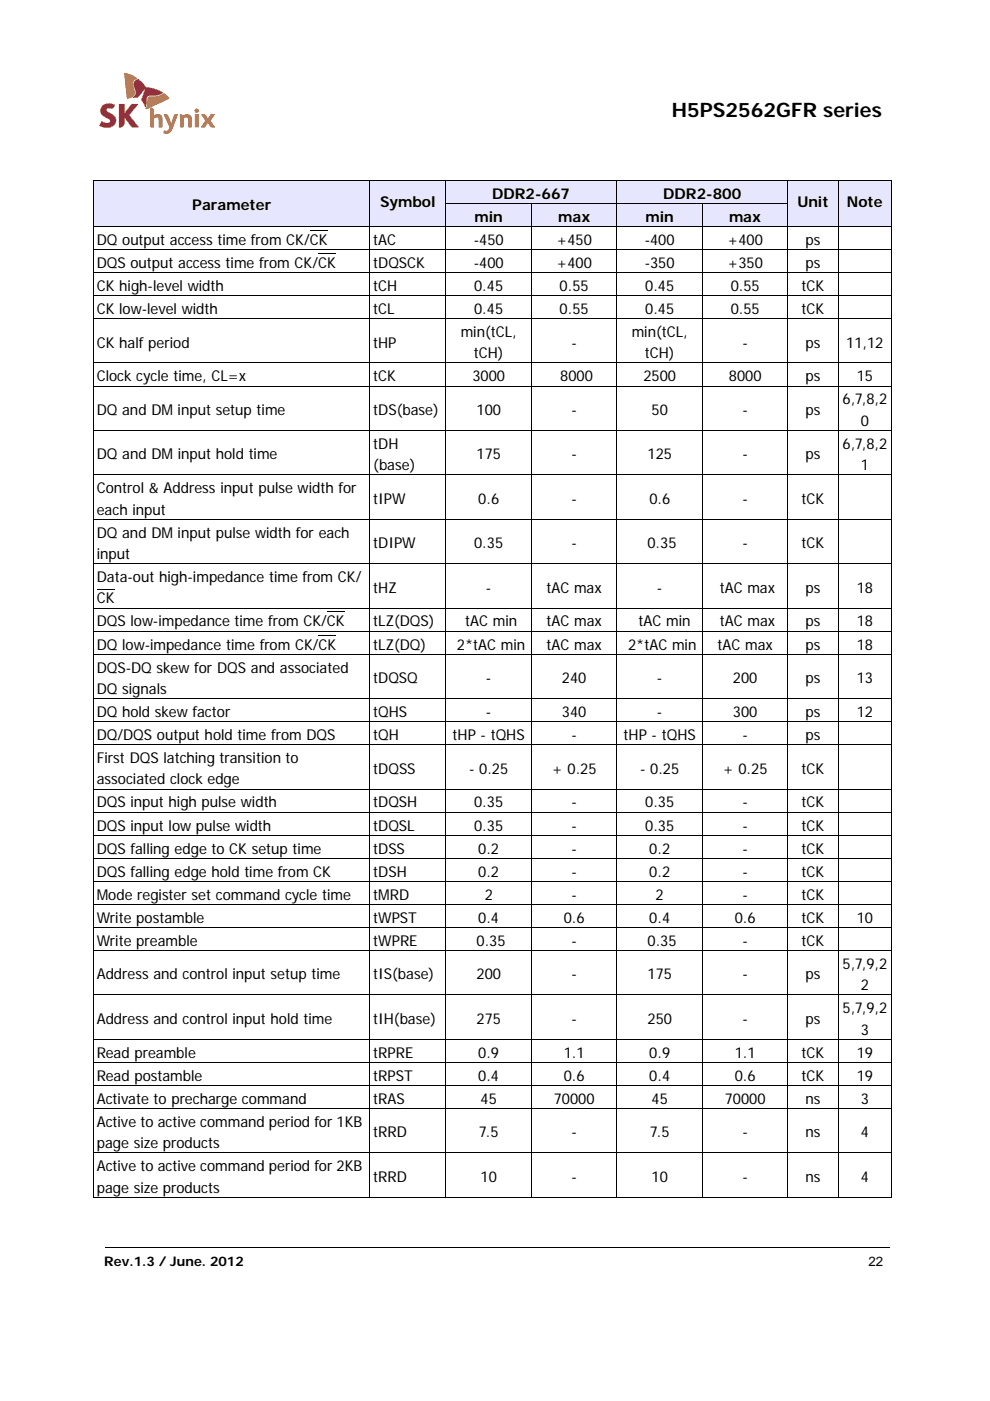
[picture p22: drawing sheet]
<svg xmlns="http://www.w3.org/2000/svg" width="210mm" height="297mm" viewBox="0 0 210 297" stroke-linecap="round" stroke-linejoin="round" font-family="sans-serif">
<defs><g id="words">
<text font-size="4.2" x="142.4" y="24.8">H5PS2562GFR series</text>
<g font-size="3.2">
<text x="40.7" y="44.6">Parameter</text>
<text x="80.6" y="43.8">Symbol</text>
<text x="100.6" y="47">min</text>
<text x="104.4" y="42.1">DDR2-667</text>
<text x="118.3" y="47">max</text>
<text x="136.9" y="47">min</text>
<text x="140.6" y="42.1">DDR2-800</text>
<text x="154.6" y="47">max</text>
<text x="169.1" y="43.8">Unit</text>
<text x="179.6" y="43.8">Note</text>
<text x="20.5" y="51.9">DQ output access time from CK/CK</text>
<text x="79.1" y="51.9">tAC</text>
<text x="100.5" y="51.9">-450</text>
<text x="118" y="51.9">+450</text>
<text x="136.7" y="51.9">-400</text>
<text x="154.2" y="51.9">+400</text>
<text x="170.8" y="51.9">ps</text>
<text x="20.5" y="56.8">DQS output access time from CK/CK</text>
<text x="79.1" y="56.8">tDQSCK</text>
<text x="100.5" y="56.8">-400</text>
<text x="118" y="56.8">+400</text>
<text x="136.7" y="56.8">-350</text>
<text x="154.2" y="56.8">+350</text>
<text x="170.8" y="56.8">ps</text>
<text x="20.5" y="61.7">CK high-level width</text>
<text x="79.1" y="61.7">tCH</text>
<text x="100.5" y="61.7">0.45</text>
<text x="118.7" y="61.7">0.55</text>
<text x="136.8" y="61.7">0.45</text>
<text x="154.9" y="61.7">0.55</text>
<text x="170" y="61.7">tCK</text>
<text x="20.5" y="66.5">CK low-level width</text>
<text x="79.1" y="66.5">tCL</text>
<text x="97.7" y="71.4">min(tCL,</text>
<text x="100.5" y="66.5">0.45</text>
<text x="118.7" y="66.5">0.55</text>
<text x="133.9" y="71.4">min(tCL,</text>
<text x="136.8" y="66.5">0.45</text>
<text x="154.9" y="66.5">0.55</text>
<text x="170" y="66.5">tCK</text>
<text x="20.5" y="73.7">CK half period</text>
<text x="79.1" y="73.7">tHP</text>
<text x="100.5" y="76">tCH)</text>
<text x="121.2" y="73.7">-</text>
<text x="136.7" y="76">tCH)</text>
<text x="157.4" y="73.7">-</text>
<text x="170.8" y="73.7">ps</text>
<text x="179.4" y="73.7">11,12</text>
<text x="20.5" y="80.8">Clock cycle time, CL=x</text>
<text x="79.1" y="80.8">tCK</text>
<text x="100.2" y="80.8">3000</text>
<text x="118.8" y="80.8">8000</text>
<text x="136.4" y="80.8">2500</text>
<text x="154.5" y="80.8">8000</text>
<text x="170.8" y="80.8">ps</text>
<text x="181.7" y="80.8">15</text>
<text x="20.5" y="88">DQ and DM input setup time</text>
<text x="79.1" y="88">tDS(base)</text>
<text x="101" y="88">100</text>
<text x="121.2" y="88">-</text>
<text x="138.2" y="88">50</text>
<text x="157.4" y="88">-</text>
<text x="170.8" y="88">ps</text>
<text x="178.6" y="85.7">6,7,8,2</text>
<text x="79.1" y="95.1">tDH</text>
<text x="178.6" y="95.1">6,7,8,2</text>
<text x="182.5" y="90.3">0</text>
<text x="20.5" y="97.4">DQ and DM input hold time</text>
<text x="79.1" y="99.7">(base)</text>
<text x="101" y="97.4">175</text>
<text x="121.2" y="97.4">-</text>
<text x="137.3" y="97.4">125</text>
<text x="157.4" y="97.4">-</text>
<text x="170.8" y="97.4">ps</text>
<text x="182.5" y="99.7">1</text>
<text x="20.5" y="104.6">Control &amp; Address input pulse width for</text>
<text x="79.1" y="106.8">tIPW</text>
<text x="101.4" y="106.8">0.6</text>
<text x="121.2" y="106.8">-</text>
<text x="137.7" y="106.8">0.6</text>
<text x="157.4" y="106.8">-</text>
<text x="170" y="106.8">tCK</text>
<text x="20.5" y="109.1">each input</text>
<text x="20.5" y="114">DQ and DM input pulse width for each</text>
<text x="20.5" y="118.5">input</text>
<text x="79.1" y="116.2">tDIPW</text>
<text x="100.5" y="116.2">0.35</text>
<text x="121.2" y="116.2">-</text>
<text x="137.3" y="116.2">0.35</text>
<text x="157.4" y="116.2">-</text>
<text x="170" y="116.2">tCK</text>
<text x="20.5" y="123.4">Data-out high-impedance time from CK/</text>
<text x="79.1" y="125.7">tHZ</text>
<text x="103" y="125.7">-</text>
<text x="115.9" y="125.7">tAC max</text>
<text x="139.3" y="125.7">-</text>
<text x="152.6" y="125.7">tAC max</text>
<text x="170.8" y="125.7">ps</text>
<text x="181.7" y="125.7">18</text>
<text x="20.5" y="127.9">CK</text>
<text x="20.5" y="132.8">DQS low-impedance time from CK/CK</text>
<text x="20.5" y="137.7">DQ low-impedance time from CK/CK</text>
<text x="79.1" y="132.8">tLZ(DQS)</text>
<text x="79.1" y="137.7">tLZ(DQ)</text>
<text x="96.9" y="137.7">2*tAC min</text>
<text x="98.6" y="132.8">tAC min</text>
<text x="115.9" y="132.8">tAC max</text>
<text x="115.9" y="137.7">tAC max</text>
<text x="133.2" y="137.7">2*tAC min</text>
<text x="135.4" y="132.8">tAC min</text>
<text x="152.2" y="137.7">tAC max</text>
<text x="152.6" y="132.8">tAC max</text>
<text x="170.8" y="132.8">ps</text>
<text x="170.8" y="137.7">ps</text>
<text x="181.7" y="132.8">18</text>
<text x="181.7" y="137.7">18</text>
<text x="20.5" y="142.6">DQS-DQ skew for DQS and associated</text>
<text x="20.5" y="147.1">DQ signals</text>
<text x="79.1" y="144.9">tDQSQ</text>
<text x="103" y="144.9">-</text>
<text x="119.1" y="144.9">240</text>
<text x="139.3" y="144.9">-</text>
<text x="155.4" y="144.9">200</text>
<text x="170.8" y="144.9">ps</text>
<text x="181.7" y="144.9">13</text>
<text x="20.5" y="152">DQ hold skew factor</text>
<text x="79.1" y="152">tQHS</text>
<text x="103" y="152">-</text>
<text x="119.1" y="152">340</text>
<text x="139.3" y="152">-</text>
<text x="155.4" y="152">300</text>
<text x="170.8" y="152">ps</text>
<text x="181.7" y="152">12</text>
<text x="20.5" y="156.9">DQ/DQS output hold time from DQS</text>
<text x="20.5" y="161.8">First DQS latching transition to</text>
<text x="79.1" y="156.9">tQH</text>
<text x="96" y="156.9">tHP - tQHS</text>
<text x="121.2" y="156.9">-</text>
<text x="132.2" y="156.9">tHP - tQHS</text>
<text x="157.4" y="156.9">-</text>
<text x="170.8" y="156.9">ps</text>
<text x="20.5" y="166.3">associated clock edge</text>
<text x="79.1" y="164">tDQSS</text>
<text x="99.5" y="164">- 0.25</text>
<text x="117" y="164">+ 0.25</text>
<text x="135.7" y="164">- 0.25</text>
<text x="153.3" y="164">+ 0.25</text>
<text x="170" y="164">tCK</text>
<text x="20.5" y="171.2">DQS input high pulse width</text>
<text x="79.1" y="171.2">tDQSH</text>
<text x="100.5" y="171.2">0.35</text>
<text x="121.2" y="171.2">-</text>
<text x="136.8" y="171.2">0.35</text>
<text x="157.4" y="171.2">-</text>
<text x="170" y="171.2">tCK</text>
<text x="20.5" y="176.1">DQS input low pulse width</text>
<text x="79.1" y="176.1">tDQSL</text>
<text x="100.5" y="176.1">0.35</text>
<text x="121.2" y="176.1">-</text>
<text x="136.8" y="176.1">0.35</text>
<text x="157.4" y="176.1">-</text>
<text x="170" y="176.1">tCK</text>
<text x="20.5" y="181">DQS falling edge to CK setup time</text>
<text x="20.5" y="185.8">DQS falling edge hold time from CK</text>
<text x="79.1" y="181">tDSS</text>
<text x="79.1" y="185.8">tDSH</text>
<text x="101.4" y="181">0.2</text>
<text x="101.4" y="185.8">0.2</text>
<text x="121.2" y="181">-</text>
<text x="121.2" y="185.8">-</text>
<text x="137.7" y="181">0.2</text>
<text x="137.7" y="185.8">0.2</text>
<text x="157.4" y="181">-</text>
<text x="157.4" y="185.8">-</text>
<text x="170" y="181">tCK</text>
<text x="170" y="185.8">tCK</text>
<text x="20.5" y="190.7">Mode register set command cycle time</text>
<text x="79.1" y="190.7">tMRD</text>
<text x="102.8" y="190.7">2</text>
<text x="121.2" y="190.7">-</text>
<text x="139" y="190.7">2</text>
<text x="157.4" y="190.7">-</text>
<text x="170" y="190.7">tCK</text>
<text x="20.5" y="195.6">Write postamble</text>
<text x="79.1" y="195.6">tWPST</text>
<text x="101.4" y="195.6">0.4</text>
<text x="119.5" y="195.6">0.6</text>
<text x="137.7" y="195.6">0.4</text>
<text x="155.8" y="195.6">0.6</text>
<text x="170" y="195.6">tCK</text>
<text x="181.7" y="195.6">10</text>
<text x="20.5" y="200.5">Write preamble</text>
<text x="79.1" y="200.5">tWPRE</text>
<text x="101" y="200.5">0.35</text>
<text x="121.2" y="200.5">-</text>
<text x="137.3" y="200.5">0.35</text>
<text x="157.4" y="200.5">-</text>
<text x="170" y="200.5">tCK</text>
<text x="20.5" y="207.7">Address and control input setup time</text>
<text x="79.1" y="207.7">tIS(base)</text>
<text x="101" y="207.7">200</text>
<text x="121.2" y="207.7">-</text>
<text x="137.3" y="207.7">175</text>
<text x="157.4" y="207.7">-</text>
<text x="170.8" y="207.7">ps</text>
<text x="178.6" y="205.4">5,7,9,2</text>
<text x="182.5" y="209.9">2</text>
<text x="178.6" y="214.8">5,7,9,2</text>
<text x="20.5" y="217.1">Address and control input hold time</text>
<text x="79.1" y="217.1">tIH(base)</text>
<text x="101" y="217.1">275</text>
<text x="121.2" y="217.1">-</text>
<text x="137.3" y="217.1">250</text>
<text x="157.4" y="217.1">-</text>
<text x="170.8" y="217.1">ps</text>
<text x="182.5" y="219.4">3</text>
<text x="20.5" y="224.2">Read preamble</text>
<text x="79.1" y="224.2">tRPRE</text>
<text x="101.4" y="224.2">0.9</text>
<text x="119.5" y="224.2">1.1</text>
<text x="137.7" y="224.2">0.9</text>
<text x="155.8" y="224.2">1.1</text>
<text x="170" y="224.2">tCK</text>
<text x="181.7" y="224.2">19</text>
<text x="20.5" y="229.1">Read postamble</text>
<text x="20.5" y="234">Activate to precharge command</text>
<text x="79.1" y="229.1">tRPST</text>
<text x="79.1" y="234">tRAS</text>
<text x="101.4" y="229.1">0.4</text>
<text x="101.9" y="234">45</text>
<text x="117.4" y="234">70000</text>
<text x="119.5" y="229.1">0.6</text>
<text x="137.7" y="229.1">0.4</text>
<text x="138.2" y="234">45</text>
<text x="153.7" y="234">70000</text>
<text x="155.8" y="229.1">0.6</text>
<text x="170" y="229.1">tCK</text>
<text x="170.8" y="234">ns</text>
<text x="181.7" y="229.1">19</text>
<text x="182.5" y="234">3</text>
<text x="20.5" y="238.9">Active to active command period for 1KB</text>
<text x="20.5" y="243.4">page size products</text>
<text x="79.1" y="241.2">tRRD</text>
<text x="101.5" y="241.2">7.5</text>
<text x="121.2" y="241.2">-</text>
<text x="137.8" y="241.2">7.5</text>
<text x="157.4" y="241.2">-</text>
<text x="170.8" y="241.2">ns</text>
<text x="182.5" y="241.2">4</text>
<text x="20.5" y="248.3">Active to active command period for 2KB</text>
<text x="79.1" y="250.6">tRRD</text>
<text x="101.9" y="250.6">10</text>
<text x="121.2" y="250.6">-</text>
<text x="138.2" y="250.6">10</text>
<text x="157.4" y="250.6">-</text>
<text x="170.8" y="250.6">ns</text>
<text x="182.5" y="250.6">4</text>
<text x="20.5" y="252.8">page size products</text>
</g>
<g font-size="2.8">
<text x="22.1" y="268.5">Rev.1.3 / June. 2012</text>
<text x="184.1" y="268.5">22</text>
</g>
</g></defs>
<path d="M22.2 264.4l.1 .2z" fill="#000"/>
<path d="M22.3 264.5h166.3" fill="none" stroke="#000" stroke-width=".21"/>
<g fill="#fff">
<path d="M20.6 29.6h166.6v1.5h-166.6z"/>
<path d="M21 15.5h24.6v12.9h-24.6z"/>
</g>
<g fill="#e31837">
<path d="M21.8 22.4a2.57 2.57 0 0 1 2.5-.2v.2a.89 .89 0 0 1-1.4 .5l-.3 .2-.1 .3 .5 .4a1.86 1.86 0 0 1 1.6 2 1.72 1.72 0 0 1-2.3 1.2l-1.2-.4 .5-.8a1.21 1.21 0 0 0 1.8 0 1.21 1.21 0 0 0-1-.9 1.46 1.46 0 0 1-.6-2.5z"/>
<path d="M21.7 22.4a2.49 2.49 0 0 1 2.7-.2l-.1 .2a.89 .89 0 0 1-1.3 .6l-.3 .1-.1 .3 .6 .6a.71 .71 0 0 1-.6-1l.3-.1a.9 .9 0 0 0 1.4-.7v.1a1.96 1.96 0 0 0-2.9 1 2.24 2.24 0 0 0 1.7 1.9l.4 .6a1.24 1.24 0 0 1-2 0l-.4 .8 .2 .1a2.15 2.15 0 0 0 3.2-.9 1.83 1.83 0 0 0-1.3-1.8 1.6 1.6 0 0 1 1.4 1.8 1.6 1.6 0 0 1-1.8 1.3 2.56 2.56 0 0 1-1.7-.5l.4-.9a1.66 1.66 0 0 0 1.8 .2 .52 .52 0 0 0-.4-.7 1.78 1.78 0 0 1-1.3-2.7z"/>
<path d="M25.3 22.1h1.1v2l1.5-2h1.4l-2 2.3 2.1 2.5h-1.5l-1.5-2.1v1.2a.96 .96 0 0 1-1.1 1z"/>
<path d="M25.2 22l1.2 .1v2l1.5-2.1h1.4l-1.9 2.5-.1-.1 1.9-2.4 .1 .1h-1.4l-1.5 2.1v-2.1h-1.1v4.8a.99 .99 0 0 0 1-1.2l.1-.9 1.6 2.1h1.4l-.1 .1-2-2.6h.1l2 2.6h-1.5l-1.5-2.2a1.83 1.83 0 0 1-.5 2.1l-.7 .2z"/>
<path d="M28.6 17.2l.6-.4a4.6 4.6 0 0 1 1.7 1.7l-1.7 2.2h-1a1.56 1.56 0 0 0 .3-2.3l-.1-.9z"/>
<path d="M28.5 17.2l.6-.4h.3a1.14 1.14 0 0 0-1 1.1l.1 .4a1.71 1.71 0 0 1-.3 2.4l1-.1 1.7-2.1-1.6-1.8 .9 .9 .8 1-1.8 2.1h-1.1a1.59 1.59 0 0 0 .3-2.2l-.1-.9z"/>
<path d="M30.9 18.5a7.7 7.7 0 0 1 3.7 1.2 5.8 5.8 0 0 1-3.1 .6l-.1 .1a2.97 2.97 0 0 0-.5 1.9l-.1 .3-.8-1.4z"/>
<path d="M30.9 18.5a6.3 6.3 0 0 1 3.7 1.2 6.4 6.4 0 0 1-3.2 .7l-.3 .5v1l-.3 .8 .2-1.8a.83 .83 0 0 1 1.2-.7l1.1-.1 1.2-.4a5.8 5.8 0 0 0-3.6-1l-.9 2.4 .6 .9 .2 .7-.8-1.6z"/>
</g>
<g fill="#f58025">
<path d="M26.4 15.5a5.2 5.2 0 0 1 2.7 1.1 1.39 1.39 0 0 0-.7 2.3 1.16 1.16 0 0 1-.4 1.6l-.8 .3-.3-.1z"/>
<path d="M26.4 15.6a3.6 3.6 0 0 1 2.7 1v.1a1.36 1.36 0 0 0-.6 2.2 1.34 1.34 0 0 1-.2 1.4 1.34 1.34 0 0 1-1.3 .5 1.37 1.37 0 0 0 1.3-.6 1.37 1.37 0 0 0 0-1.5 1.35 1.35 0 0 1 .8-2.1l-2-.9-.7-.1 .6 5 .1 .2-.1 .1z"/>
<path d="M31.5 20.6l2.1-.2 1.2-.6 1 1-4.7 2.3-.2-.2a3.3 3.3 0 0 0 .4-2z"/>
<path d="M31.5 20.6l.5-.2a4.8 4.8 0 0 0 2.8-.6l.8 .6 .2 .5-4.6 2.2-.3-.1v-.1l.3 .1 4.4-2.1v-.3l-.8-.7a6 6 0 0 1-3.2 .7l-.3 .7a1.58 1.58 0 0 1-.4 1.7z"/>
<path d="M34.8 24.3l.1-.1a.64 .64 0 0 1 .8 .5l.6 1.6 .7-2h.7l-1.1 2.8a1.44 1.44 0 0 1-1.9 1.1l.2-.5a.78 .78 0 0 0 1.1-.7z"/>
<path d="M34.7 24.2h.6l.2 .1 .8 2 .6-2 .8-.1-1 2.9 1-2.8h-.7l-.6 2-.8-1.6a.57 .57 0 0 0-.8-.4l1.2 2.6a.89 .89 0 0 1-1.2 .8l-.1 .5a1.53 1.53 0 0 0 2-1.2 1.44 1.44 0 0 1-2.1 1.2l.2-.6a.73 .73 0 0 0 1.1-.7z"/>
<path d="M42.7 24.3h.1a.6 .6 0 0 1 .9 .3l.4 .6 .6-1h.8l-.9 1.4 .9 1.3h-.8l-.6-.9-.6 .9h-.8l.9-1.3z"/>
<path d="M42.7 24.3a.73 .73 0 0 1 1.1 .4l.3 .5 .6-1h.9l-1 1.3 .9 1.5-1-1.4 1-1.4-.8 .1-.7 1a1.14 1.14 0 0 0-1.1-1l-.2 .1 .9 1.2-.9 1.4 .8-.1 .6-1 .6 1 .9 .1h-.9l-.7-1-.5 1h-.8l.8-1.4z"/>
<path d="M38.1 24.3l.6 .1 .1 .2a1.01 1.01 0 0 1 1.1-.3 1.01 1.01 0 0 1 .7 .8v1.8h-.6l-.2-1.9a.65 .65 0 0 0-.9 .1v1.8h-.7z"/>
<path d="M38.1 24.3h.5l.2 .3a1.1 1.1 0 0 1 1.3-.3 1.1 1.1 0 0 1 .6 1.2v1.5h-.8v-1.7a.51 .51 0 0 0-.4-.4 .51 .51 0 0 0-.6 .2v1.9h-.7v-1.9v1.8h.6l.1-1.9a.65 .65 0 0 1 .6-.2 .65 .65 0 0 1 .5 .5v1.6h.6v-1.7a.99 .99 0 0 0-.7-.9 .99 .99 0 0 0-1.1 .3l-.2-.2-.4-.1v.9z"/>
<path d="M41.3 23.3a.47 .47 0 0 1 .5-.3 .47 .47 0 0 1 .4 .5l-.4-.4h-.2a.39 .39 0 0 0 0 .7 .39 .39 0 0 0 .5-.4 .45 .45 0 0 1-.5 .5 .45 .45 0 0 1-.3-.6z"/>
<path d="M41.4 24.3h.6v2.6h-.6z"/>
<path d="M41.3 24.3h.8v2.7l-.1-2.7h-.6v2.6l.7 .1h-.8z"/>
<path d="M31.9 22.9a.54 .54 0 0 1 .7 .5l.1 1.1a.95 .95 0 0 1 1.1-.3 .95 .95 0 0 1 .6 1v1.7h-.7l-.1-1.9a.63 .63 0 0 0-1 .1v1.8h-.7z"/>
<path d="M31.9 22.8a.63 .63 0 0 1 .8 .5l-.1 1.3v-1.3a.52 .52 0 0 0-.7-.4l.1 4h.6v-1.8a.66 .66 0 0 1 .8-.2 .66 .66 0 0 1 .3 .8v1.2h.6v-1.6a.97 .97 0 0 0-.6-1 .97 .97 0 0 0-1.1 .3 1.09 1.09 0 0 1 1.4-.3 1.09 1.09 0 0 1 .4 1.4v1.3h-.7l-.1-1.7a.53 .53 0 0 0-.4-.4 .53 .53 0 0 0-.5 .3v1.8h-.8z"/>
<circle cx="41.7" cy="23.5" r=".4"/>
</g>
<g fill="#e6e6ff">
<path d="M19.8 38.2h58.6v9.8h-58.6z"/>
<path d="M78.4 38.2h16.1v9.8h-16.1z"/>
<path d="M94.5 38.2h36.2v4.9h-36.2z"/>
<path d="M130.7 38.2h36.3v4.9h-36.3z"/>
<path d="M167 38.2h10.7v9.8h-10.7z"/>
<path d="M177.7 38.2h11.3v9.8h-11.3z"/>
<path d="M94.5 43.1h18.2v4.9h-18.2z"/>
<path d="M112.7 43.1h18v4.9h-18z"/>
<path d="M130.7 43.1h18.3v4.9h-18.3z"/>
<path d="M149 43.1h18v4.9h-18z"/>
</g>
<path d="M19.8 48h58.6v4.9h-58.6z" fill="#fff"/>
<path d="M65.7 48.8h3.7" fill="none" stroke="#000" stroke-width=".21"/>
<g fill="#fff">
<path d="M78.4 48h16.1v4.9h-16.1z"/>
<path d="M94.5 48h18.2v4.9h-18.2z"/>
<path d="M112.7 48h18v4.9h-18z"/>
<path d="M130.7 48h18.3v4.9h-18.3z"/>
<path d="M149 48h18v4.9h-18z"/>
<path d="M167 48h10.7v4.9h-10.7z"/>
<path d="M177.7 48h11.3v4.9h-11.3z"/>
<path d="M19.8 52.9h58.6v4.9h-58.6z"/>
</g>
<path d="M67.5 53.7h3.7" fill="none" stroke="#000" stroke-width=".21"/>
<g fill="#fff">
<path d="M78.4 52.9h16.1v4.9h-16.1z"/>
<path d="M94.5 52.9h18.2v4.9h-18.2z"/>
<path d="M112.7 52.9h18v4.9h-18z"/>
<path d="M130.7 52.9h18.3v4.9h-18.3z"/>
<path d="M149 52.9h18v4.9h-18z"/>
<path d="M167 52.9h10.7v4.9h-10.7z"/>
<path d="M177.7 52.9h11.3v4.9h-11.3z"/>
<path d="M19.8 57.8h58.6v4.9h-58.6z"/>
<path d="M78.4 57.8h16.1v4.9h-16.1z"/>
<path d="M94.5 57.8h18.2v4.9h-18.2z"/>
<path d="M112.7 57.8h18v4.9h-18z"/>
<path d="M130.7 57.8h18.3v4.9h-18.3z"/>
<path d="M149 57.8h18v4.9h-18z"/>
<path d="M167 57.8h10.7v4.9h-10.7z"/>
<path d="M177.7 57.8h11.3v4.9h-11.3z"/>
<path d="M19.8 62.7h58.6v4.8h-58.6z"/>
<path d="M78.4 62.7h16.1v4.8h-16.1z"/>
<path d="M94.5 62.7h18.2v4.8h-18.2z"/>
<path d="M112.7 62.7h18v4.8h-18z"/>
<path d="M130.7 62.7h18.3v4.8h-18.3z"/>
<path d="M149 62.7h18v4.8h-18z"/>
<path d="M167 62.7h10.7v4.8h-10.7z"/>
<path d="M177.7 62.7h11.3v4.8h-11.3z"/>
<path d="M19.8 67.5h58.6v9.5h-58.6z"/>
<path d="M78.4 67.5h16.1v9.5h-16.1z"/>
<path d="M94.5 67.5h18.2v9.5h-18.2z"/>
<path d="M112.7 67.5h18v9.5h-18z"/>
<path d="M130.7 67.5h18.3v9.5h-18.3z"/>
<path d="M149 67.5h18v9.5h-18z"/>
<path d="M167 67.5h10.7v9.5h-10.7z"/>
<path d="M177.7 67.5h11.3v9.5h-11.3z"/>
<path d="M19.8 77h58.6v4.9h-58.6z"/>
<path d="M78.4 77h16.1v4.9h-16.1z"/>
<path d="M130.7 77h18.3v4.9h-18.3z"/>
<path d="M167 77h10.7v4.9h-10.7z"/>
<path d="M177.7 77h11.3v4.9h-11.3z"/>
<path d="M19.8 81.9h58.6v9.4h-58.6z"/>
<path d="M78.4 81.9h16.1v9.4h-16.1z"/>
<path d="M149 81.9h18v9.4h-18z"/>
<path d="M167 81.9h10.7v9.4h-10.7z"/>
<path d="M177.7 81.9h11.3v9.4h-11.3z"/>
<path d="M19.8 91.3h58.6v9.4h-58.6z"/>
<path d="M78.4 91.3h16.1v9.4h-16.1z"/>
<path d="M149 91.3h18v9.4h-18z"/>
<path d="M167 91.3h10.7v9.4h-10.7z"/>
<path d="M177.7 91.3h11.3v9.4h-11.3z"/>
<path d="M19.8 100.7h58.6v9.4h-58.6z"/>
<path d="M78.4 100.7h16.1v9.4h-16.1z"/>
<path d="M149 100.7h18v9.4h-18z"/>
<path d="M167 100.7h10.7v9.4h-10.7z"/>
<path d="M177.7 100.7h11.3v9.4h-11.3z"/>
<path d="M19.8 110.1h58.6v9.4h-58.6z"/>
<path d="M78.4 110.1h16.1v9.4h-16.1z"/>
<path d="M149 110.1h18v9.4h-18z"/>
<path d="M167 110.1h10.7v9.4h-10.7z"/>
<path d="M177.7 110.1h11.3v9.4h-11.3z"/>
<path d="M19.8 119.5h58.6v9.4h-58.6z"/>
</g>
<path d="M20.5 124.9h3.8" fill="none" stroke="#000" stroke-width=".21"/>
<g fill="#fff">
<path d="M78.4 119.5h16.1v9.4h-16.1z"/>
<path d="M167 119.5h10.7v9.4h-10.7z"/>
<path d="M177.7 119.5h11.3v9.4h-11.3z"/>
<path d="M19.8 128.9h58.6v4.9h-58.6z"/>
</g>
<path d="M69.3 129.8h3.8" fill="none" stroke="#000" stroke-width=".21"/>
<g fill="#fff">
<path d="M78.4 128.9h16.1v4.9h-16.1z"/>
<path d="M167 128.9h10.7v4.9h-10.7z"/>
<path d="M177.7 128.9h11.3v4.9h-11.3z"/>
<path d="M19.8 133.8h58.6v4.9h-58.6z"/>
</g>
<path d="M67.5 134.6h3.8" fill="none" stroke="#000" stroke-width=".21"/>
<g fill="#fff">
<path d="M78.4 133.8h16.1v4.9h-16.1z"/>
<path d="M167 133.8h10.7v4.9h-10.7z"/>
<path d="M177.7 133.8h11.3v4.9h-11.3z"/>
<path d="M19.8 138.7h58.6v9.4h-58.6z"/>
<path d="M78.4 138.7h16.1v9.4h-16.1z"/>
<path d="M130.7 138.7h18.3v9.4h-18.3z"/>
<path d="M167 138.7h10.7v9.4h-10.7z"/>
<path d="M177.7 138.7h11.3v9.4h-11.3z"/>
<path d="M19.8 148.1h58.6v4.9h-58.6z"/>
<path d="M78.4 148.1h16.1v4.9h-16.1z"/>
<path d="M130.7 148.1h18.3v4.9h-18.3z"/>
<path d="M167 148.1h10.7v4.9h-10.7z"/>
<path d="M177.7 148.1h11.3v4.9h-11.3z"/>
<path d="M19.8 153h58.6v4.9h-58.6z"/>
<path d="M78.4 153h16.1v4.9h-16.1z"/>
<path d="M94.5 153h18.2v4.9h-18.2z"/>
<path d="M112.7 153h18v4.9h-18z"/>
<path d="M130.7 153h18.3v4.9h-18.3z"/>
<path d="M149 153h18v4.9h-18z"/>
<path d="M167 153h10.7v4.9h-10.7z"/>
<path d="M177.7 153h11.3v4.9h-11.3z"/>
<path d="M19.8 157.9h58.6v9.4h-58.6z"/>
<path d="M78.4 157.9h16.1v9.4h-16.1z"/>
<path d="M94.5 157.9h18.2v9.4h-18.2z"/>
<path d="M112.7 157.9h18v9.4h-18z"/>
<path d="M130.7 157.9h18.3v9.4h-18.3z"/>
<path d="M149 157.9h18v9.4h-18z"/>
<path d="M167 157.9h10.7v9.4h-10.7z"/>
<path d="M177.7 157.9h11.3v9.4h-11.3z"/>
<path d="M19.8 167.3h58.6v4.9h-58.6z"/>
<path d="M78.4 167.3h16.1v4.9h-16.1z"/>
<path d="M94.5 167.3h18.2v4.9h-18.2z"/>
<path d="M112.7 167.3h18v4.9h-18z"/>
<path d="M130.7 167.3h18.3v4.9h-18.3z"/>
<path d="M149 167.3h18v4.9h-18z"/>
<path d="M167 167.3h10.7v4.9h-10.7z"/>
<path d="M177.7 167.3h11.3v4.9h-11.3z"/>
<path d="M19.8 172.2h58.6v4.9h-58.6z"/>
<path d="M78.4 172.2h16.1v4.9h-16.1z"/>
<path d="M94.5 172.2h18.2v4.9h-18.2z"/>
<path d="M112.7 172.2h18v4.9h-18z"/>
<path d="M130.7 172.2h18.3v4.9h-18.3z"/>
<path d="M149 172.2h18v4.9h-18z"/>
<path d="M167 172.2h10.7v4.9h-10.7z"/>
<path d="M177.7 172.2h11.3v4.9h-11.3z"/>
<path d="M19.8 177.1h58.6v4.9h-58.6z"/>
<path d="M78.4 177.1h16.1v4.9h-16.1z"/>
<path d="M94.5 177.1h18.2v4.9h-18.2z"/>
<path d="M112.7 177.1h18v4.9h-18z"/>
<path d="M130.7 177.1h18.3v4.9h-18.3z"/>
<path d="M149 177.1h18v4.9h-18z"/>
<path d="M167 177.1h10.7v4.9h-10.7z"/>
<path d="M177.7 177.1h11.3v4.9h-11.3z"/>
<path d="M19.8 182h58.6v4.9h-58.6z"/>
<path d="M78.4 182h16.1v4.9h-16.1z"/>
<path d="M94.5 182h18.2v4.9h-18.2z"/>
<path d="M112.7 182h18v4.9h-18z"/>
<path d="M130.7 182h18.3v4.9h-18.3z"/>
<path d="M149 182h18v4.9h-18z"/>
<path d="M167 182h10.7v4.9h-10.7z"/>
<path d="M177.7 182h11.3v4.9h-11.3z"/>
<path d="M19.8 186.9h58.6v4.8h-58.6z"/>
<path d="M78.4 186.9h16.1v4.8h-16.1z"/>
<path d="M94.5 186.9h18.2v4.8h-18.2z"/>
<path d="M112.7 186.9h18v4.8h-18z"/>
<path d="M130.7 186.9h18.3v4.8h-18.3z"/>
<path d="M149 186.9h18v4.8h-18z"/>
<path d="M167 186.9h10.7v4.8h-10.7z"/>
<path d="M177.7 186.9h11.3v4.8h-11.3z"/>
<path d="M19.8 191.7h58.6v4.9h-58.6z"/>
<path d="M78.4 191.7h16.1v4.9h-16.1z"/>
<path d="M94.5 191.7h18.2v4.9h-18.2z"/>
<path d="M112.7 191.7h18v4.9h-18z"/>
<path d="M130.7 191.7h18.3v4.9h-18.3z"/>
<path d="M149 191.7h18v4.9h-18z"/>
<path d="M167 191.7h10.7v4.9h-10.7z"/>
<path d="M177.7 191.7h11.3v4.9h-11.3z"/>
<path d="M19.8 196.6h58.6v4.9h-58.6z"/>
<path d="M78.4 196.6h16.1v4.9h-16.1z"/>
<path d="M94.5 196.6h18.2v4.9h-18.2z"/>
<path d="M112.7 196.6h18v4.9h-18z"/>
<path d="M130.7 196.6h18.3v4.9h-18.3z"/>
<path d="M149 196.6h18v4.9h-18z"/>
<path d="M167 196.6h10.7v4.9h-10.7z"/>
<path d="M177.7 196.6h11.3v4.9h-11.3z"/>
<path d="M19.8 201.5h58.6v9.4h-58.6z"/>
<path d="M78.4 201.5h16.1v9.4h-16.1z"/>
<path d="M94.5 201.5h18.2v9.4h-18.2z"/>
<path d="M112.7 201.5h18v9.4h-18z"/>
<path d="M149 201.5h18v9.4h-18z"/>
<path d="M167 201.5h10.7v9.4h-10.7z"/>
<path d="M177.7 201.5h11.3v9.4h-11.3z"/>
<path d="M19.8 210.9h58.6v9.4h-58.6z"/>
<path d="M78.4 210.9h16.1v9.4h-16.1z"/>
<path d="M94.5 210.9h18.2v9.4h-18.2z"/>
<path d="M112.7 210.9h18v9.4h-18z"/>
<path d="M149 210.9h18v9.4h-18z"/>
<path d="M167 210.9h10.7v9.4h-10.7z"/>
<path d="M177.7 210.9h11.3v9.4h-11.3z"/>
<path d="M19.8 220.3h58.6v4.9h-58.6z"/>
<path d="M78.4 220.3h16.1v4.9h-16.1z"/>
<path d="M94.5 220.3h18.2v4.9h-18.2z"/>
<path d="M112.7 220.3h18v4.9h-18z"/>
<path d="M130.7 220.3h18.3v4.9h-18.3z"/>
<path d="M149 220.3h18v4.9h-18z"/>
<path d="M167 220.3h10.7v4.9h-10.7z"/>
<path d="M177.7 220.3h11.3v4.9h-11.3z"/>
<path d="M19.8 225.2h58.6v4.9h-58.6z"/>
<path d="M78.4 225.2h16.1v4.9h-16.1z"/>
<path d="M94.5 225.2h18.2v4.9h-18.2z"/>
<path d="M112.7 225.2h18v4.9h-18z"/>
<path d="M130.7 225.2h18.3v4.9h-18.3z"/>
<path d="M149 225.2h18v4.9h-18z"/>
<path d="M167 225.2h10.7v4.9h-10.7z"/>
<path d="M177.7 225.2h11.3v4.9h-11.3z"/>
<path d="M19.8 230.1h58.6v4.9h-58.6z"/>
<path d="M78.4 230.1h16.1v4.9h-16.1z"/>
<path d="M94.5 230.1h18.2v4.9h-18.2z"/>
<path d="M112.7 230.1h18v4.9h-18z"/>
<path d="M130.7 230.1h18.3v4.9h-18.3z"/>
<path d="M149 230.1h18v4.9h-18z"/>
<path d="M167 230.1h10.7v4.9h-10.7z"/>
<path d="M177.7 230.1h11.3v4.9h-11.3z"/>
<path d="M19.8 235h58.6v9.4h-58.6z"/>
<path d="M78.4 235h16.1v9.4h-16.1z"/>
<path d="M94.5 235h18.2v9.4h-18.2z"/>
<path d="M112.7 235h18v9.4h-18z"/>
<path d="M149 235h18v9.4h-18z"/>
<path d="M167 235h10.7v9.4h-10.7z"/>
<path d="M177.7 235h11.3v9.4h-11.3z"/>
<path d="M19.8 244.4h58.6v9.5h-58.6z"/>
<path d="M78.4 244.4h16.1v9.5h-16.1z"/>
<path d="M94.5 244.4h18.2v9.5h-18.2z"/>
<path d="M112.7 244.4h18v9.5h-18z"/>
<path d="M149 244.4h18v9.5h-18z"/>
<path d="M167 244.4h10.7v9.5h-10.7z"/>
<path d="M177.7 244.4h11.3v9.5h-11.3z"/>
</g>
<g fill="none" stroke="#000" stroke-width=".21">
<path d="M19.7 38.2h169.4M19.8 38.3v215.5M78.4 38.1v215.8M94.5 38.1v215.8M130.7 38.1v215.8M167 38.1v215.8M177.7 38.1v215.8M189 38.3v215.5M19.7 48h169.4M19.7 52.9h169.4M19.7 57.8h169.4M94.4 43.1h72.7"/>
<path d="M112.7 43v210.9M149 43v210.9M19.7 62.7h169.4M19.7 67.5h169.4M19.7 77h169.4M19.7 81.9h169.4M19.7 91.3h169.4M19.7 100.7h169.4M19.7 110.1h169.4M19.7 119.5h169.4M19.7 128.9h169.4M19.7 133.8h169.4"/>
<path d="M19.7 138.7h169.4M19.7 148.1h169.4M19.7 153h169.4M19.7 157.9h169.4M19.7 167.3h169.4M19.7 172.2h169.4M19.7 177.1h169.4M19.7 182h169.4M19.7 186.9h169.4M19.7 191.7h169.4M19.7 196.6h169.4M19.7 201.5h169.4"/>
<path d="M19.7 210.9h169.4M19.7 220.3h169.4M19.7 225.2h169.4M19.7 230.1h169.4M19.7 235h169.4M19.7 244.4h169.4M19.7 253.9h169.4"/>
</g>
<use href="#words"/>
</svg>
